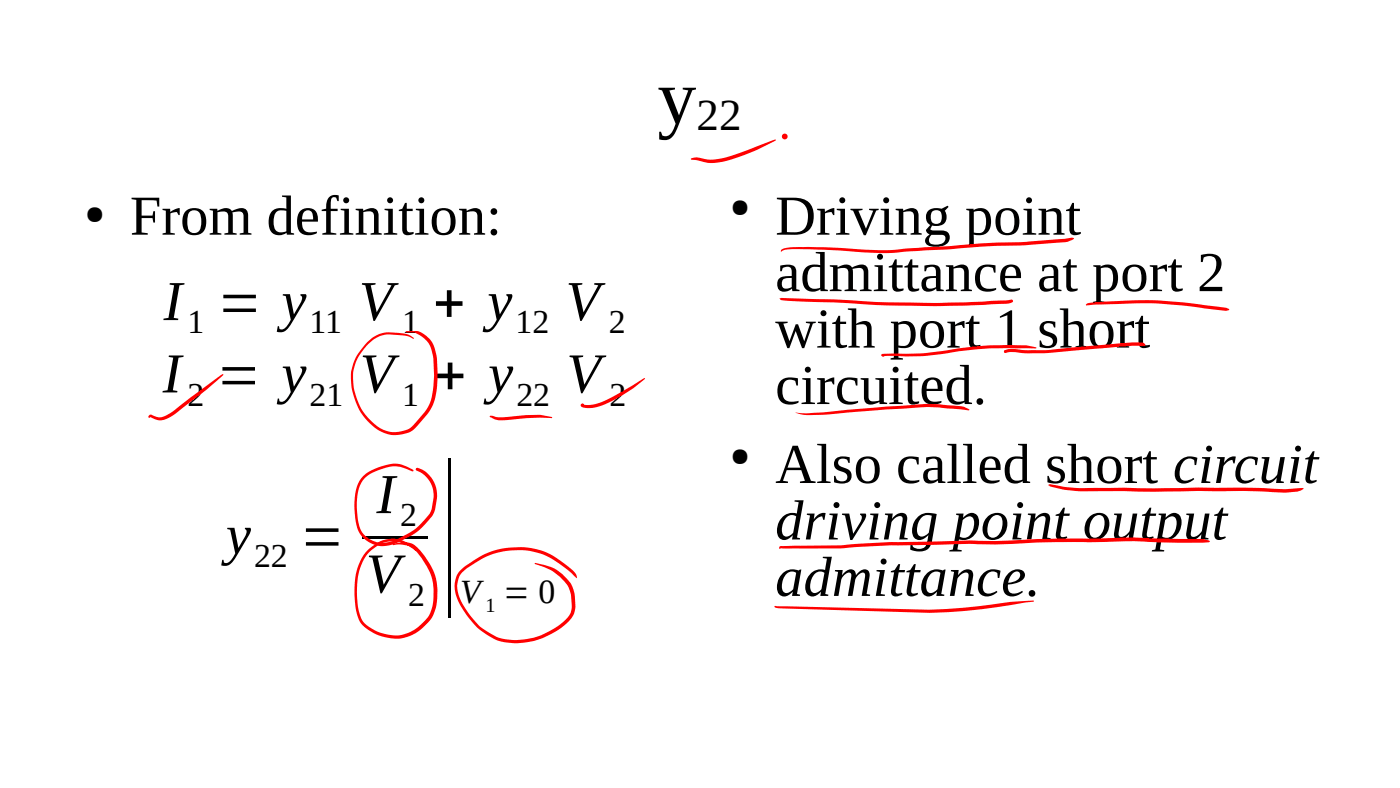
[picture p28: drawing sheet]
<svg xmlns="http://www.w3.org/2000/svg" width="280mm" height="158mm" viewBox="0 0 280 158" stroke-linecap="round" stroke-linejoin="round" font-family="sans-serif">
<defs><g id="words">
<text font-size="31.7" x="87.6" y="116.7">|</text>
<text font-size="15.5" x="131.5" y="24.7">y</text>
<g font-size="11.3">
<text x="26" y="46.9">From definition:</text>
<text x="155.1" y="46.9">Driving point</text>
<text x="155.1" y="58.2">admittance at port 2</text>
<text x="32.7" y="64">I = y</text>
<text x="71.8" y="64">V + y</text>
<text x="113.1" y="64">V</text>
<text x="155.1" y="69.5">with port 1 short</text>
<text x="32.5" y="78.4">I = y</text>
<text x="72" y="78.4">V + y</text>
<text x="113.3" y="78.4">V</text>
<text x="155.1" y="80.8">circuited.</text>
<text x="155.1" y="96.5">Also called short circuit</text>
<text x="75.3" y="102.6">I</text>
<text x="155.1" y="107.8">driving point output</text>
<text x="45.2" y="110.7">y</text>
<text x="60" y="110.7">=</text>
<text x="73.2" y="118.4">V</text>
<text x="155.1" y="119.1">admittance.</text>
</g>
<text font-size="9" x="139.3" y="25.9">22</text>
<g font-size="6.8">
<text x="37.5" y="66.6">1</text>
<text x="61.9" y="66.6">11</text>
<text x="80.4" y="66.6">1</text>
<text x="103.1" y="66.6">12</text>
<text x="121.8" y="66.6">2</text>
<text x="37.5" y="81.1">2</text>
<text x="61.9" y="81.1">21</text>
<text x="80.4" y="81.1">1</text>
<text x="103.3" y="81.1">22</text>
<text x="121.9" y="81.1">2</text>
<text x="80" y="105.2">2</text>
<text x="50.8" y="113.3">22</text>
<text x="81.6" y="121.1">2</text>
<text x="92" y="120.5">V = 0</text>
</g>
<text font-size="5.1" x="17" y="44.3">●</text>
<g font-size="5">
<text x="146.1" y="43.1">●</text>
<text x="146.1" y="92.7">●</text>
</g>
<text font-size="4.1" x="97.1" y="122.3">1</text>
</g></defs>
<path d="M72.5 107.1h13v.6h-13z" fill-rule="evenodd" fill="#000"/>
<g fill="#f00">
<path d="M138.3 31.6l1-.1a10.8 10.8 0 0 0 7.7-.6l7.6-2.9 .5-.1 .1 .1-3.7 1.9-2.7 1.1a15.8 15.8 0 0 1-7.4 1.5l-2-.5-1.1-.1-.2-.1z"/>
<path d="M97.9 83.2l.4-.1 1.9 .3 3.3-.3a15 15 0 0 1 6.9 .2l.1 .2-.1 .1a49.8 49.8 0 0 0-9.5 .4 4 4 0 0 1-3-.8z"/>
<path d="M29.8 83l.4-.1a2.89 2.89 0 0 0 3.6-.2l10.4-7.7 .4-.2 .1 .1-3.3 2.9-5.2 4a6.8 6.8 0 0 1-4.3 2.2l-1.1-.3-.6-.4-.3 .2h-.2z"/>
<path d="M116.2 80.8l.4-.1v.5l-.1-.3 .1 .1v-.2a6.5 6.5 0 0 0 4.3-.7 66.5 66.5 0 0 0 8-4.5l.1 .1a32.3 32.3 0 0 1-7.8 5 5.9 5.9 0 0 1-5 .6z"/>
<path d="M72.6 95.2a10.8 10.8 0 0 1 7.1-2.5l1.6 .5 1.4 .8-.3 .2-1.3-.5a6.2 6.2 0 0 0-5.2 .2 5.7 5.7 0 0 0-4.5 5.9l.1 3.4a5.2 5.2 0 0 0 8.1 4.5 13 13 0 0 0 6.6-5.5 10.3 10.3 0 0 0 .5-3.5 5.4 5.4 0 0 0-3.5-4.7v-.4l.3-.1a5.7 5.7 0 0 1 3.9 6.2 6.6 6.6 0 0 1-.9 3.4 15 15 0 0 1-9.7 6.1 5.6 5.6 0 0 1-5.8-5.9l-.1-1a9.4 9.4 0 0 1 1.4-6.8z"/>
<path d="M73.5 110a6.5 6.5 0 0 1 6.6-2.1l2.3 1.1 1 1-.3 .1-.5-.4a6.1 6.1 0 0 0-8.5 .5 10.5 10.5 0 0 0-2.7 7.9 10.7 10.7 0 0 0 1.3 6.2 8.8 8.8 0 0 0 8.4 2.4 8.8 8.8 0 0 0 5.1-4.5l.1-.4a11.9 11.9 0 0 0-3.4-11.9l-.7-.6a6.2 6.2 0 0 0-3.6-.3l-.1-.2a5.5 5.5 0 0 1 4.1-.1 12.1 12.1 0 0 1 4.6 12.7 8.6 8.6 0 0 1-13.1 4.8 5.4 5.4 0 0 1-3-4.7 15.7 15.7 0 0 1 1.2-9.9z"/>
<path d="M73.4 68.4a5.9 5.9 0 0 1 4.9-1.9l3 .3 .8 .3 .7 .5-.2 .1-1.3-.6a13.7 13.7 0 0 0-4.8-.1 9.5 9.5 0 0 0-5.1 12.8 10.5 10.5 0 0 0 6.1 6.4 5.8 5.8 0 0 0 5-1.1l.6-.6a12 12 0 0 0 3-4.1l.5-2.3a22.6 22.6 0 0 0-.3-8.2 5.5 5.5 0 0 0-3.5-3.5h-1.6l-.1-.1 .1-.1h1.7a4.2 4.2 0 0 1 3.7 2.5l.2 .4a17.4 17.4 0 0 1 .6 8.6 9.3 9.3 0 0 1-2 5.2l-1.4 1.6a6.1 6.1 0 0 1-6.9 2.1 11.6 11.6 0 0 1-6.9-9.9 9.7 9.7 0 0 1 3.2-8.3z"/>
<path d="M92 114.1a16.6 16.6 0 0 1 12.3-4.7 13.8 13.8 0 0 1 9.2 3.8l1.5 1.3 .3 .4 .1 .6-.7-.6a23.7 23.7 0 0 0-5-3.6 15.4 15.4 0 0 0-15.8 1.9 4.8 4.8 0 0 0-1.7 6.9 14.2 14.2 0 0 0 7.3 7.3 13.7 13.7 0 0 0 14.5-4.7l.4-1.5a7.9 7.9 0 0 0-.8-4.1 11.3 11.3 0 0 0-6.7-4.5l.1-.1a9.4 9.4 0 0 1 7.3 4.3l.2 .4a8.9 8.9 0 0 1 .6 4.4 4.6 4.6 0 0 1-2 3.2 14.5 14.5 0 0 1-14.1 3 15.6 15.6 0 0 1-8-9.7 5 5 0 0 1 1-4z"/>
<path d="M200.8 70.1l.6-.3 .8-.1 3.3 .3h3.9l12.3-1.2a26.8 26.8 0 0 1 7-.3 .36 .36 0 0 1 .3 .3 .36 .36 0 0 1-.1 .4l-.3-.1a171.3 171.3 0 0 0-17 1.3l-2.7 .2h-3.4l-3.3-.2-1.2 .1h-.1z"/>
<path d="M200.9 70.1l1.1-.3 .2 .1-1.1 .6h-.2z"/>
<path d="M202 69.9l.1-.1 .1 .1-.1 .2z"/>
<path d="M202.1 69.9l.1 .1-.5 .3z"/>
<path d="M176.3 70.9l.6-.2a71.8 71.8 0 0 0 13.3-.8l5-.7 2.7-.2h4.5a10.5 10.5 0 0 1 4.9 .5l-.1 .2-8.8-.1a91.8 91.8 0 0 0-11.3 1.3l-2.7 .3h-3.2h-4.7v-.3l.2 .2 .4-.1-.2 .2a.36 .36 0 0 1-.4 .1 .36 .36 0 0 1-.2-.4z"/>
<path d="M159.1 82.4a22.6 22.6 0 0 0 6.4-.1l11.7-1 8-.6 4.4 .3a7.5 7.5 0 0 1 4.2 .8v.2l-5.9-.6h-2.6l-8.1 .4-12.6 1.1-3.4 .1z"/>
<path d="M156.2 49.9a4.1 4.1 0 0 1 2.7-.5l9.2 .2a71.2 71.2 0 0 0 10 .4l3.8-.4 7-.3a205.8 205.8 0 0 1 16.9-1l7.2-.6 1.4-.2 .4 .2a2.79 2.79 0 0 1-1.8 .7 135.9 135.9 0 0 1-13.8 .7l-20.4 1.4a61.7 61.7 0 0 1-9.9-.4l-10-.3a4.3 4.3 0 0 0-2.5 .4l-.2 .2z"/>
<path d="M155.9 59.6l9.2 .2a310.6 310.6 0 0 0 29.2 .6l6.8-.3 1.2-.2 .3 .3v.1l-.6 .3-1.8 .1a242.9 242.9 0 0 1-33.4-.3l-9.1-.3-1.5-.1z"/>
<path d="M217.2 60.8l.8-.3a92 92 0 0 1 19.6 0l7.7 1 .6 .4-.7 .2h-.4a131.7 131.7 0 0 0-15.3-1.5l-10.3 .3-1.9 .2z"/>
<path d="M209.6 97l.4-.2a27.8 27.8 0 0 0 7.6 .7h25.4a157.4 157.4 0 0 1 14.1 .3l3.5-.3v.3a5.8 5.8 0 0 1-3.5 .7l-2.5-.1a100.3 100.3 0 0 0-11.6-.2l-12.2 .1-10.6-.1a29.4 29.4 0 0 1-10.1-1z"/>
<path d="M155.9 109.2l3.1-.1 9.1-.1 10.1-.7 16.2-.3a90.4 90.4 0 0 0 13-.3l19.5-.3 5.5 .3h8.2l1.2 .3 .2 .2-.2 .2-1.2 .1-8.2-.1-5.5-.2-9.2 .2a214.8 214.8 0 0 0-18.6 .4l-5.3-.1-15.6 .3-10.1 .6h-11.4l-.5-.1-.2 .2-.2-.2z"/>
<path d="M154.9 121.1l31 .8a129.2 129.2 0 0 0 16.2-1.6l4.6-.3 .1 .1a125.9 125.9 0 0 1-20.7 2.4l-29.4-.9a2.25 2.25 0 0 1-1.8-.3z"/>
</g>
<circle cx="156.9" cy="27.3" r=".58" fill="#f00"/>
<use href="#words"/>
</svg>
